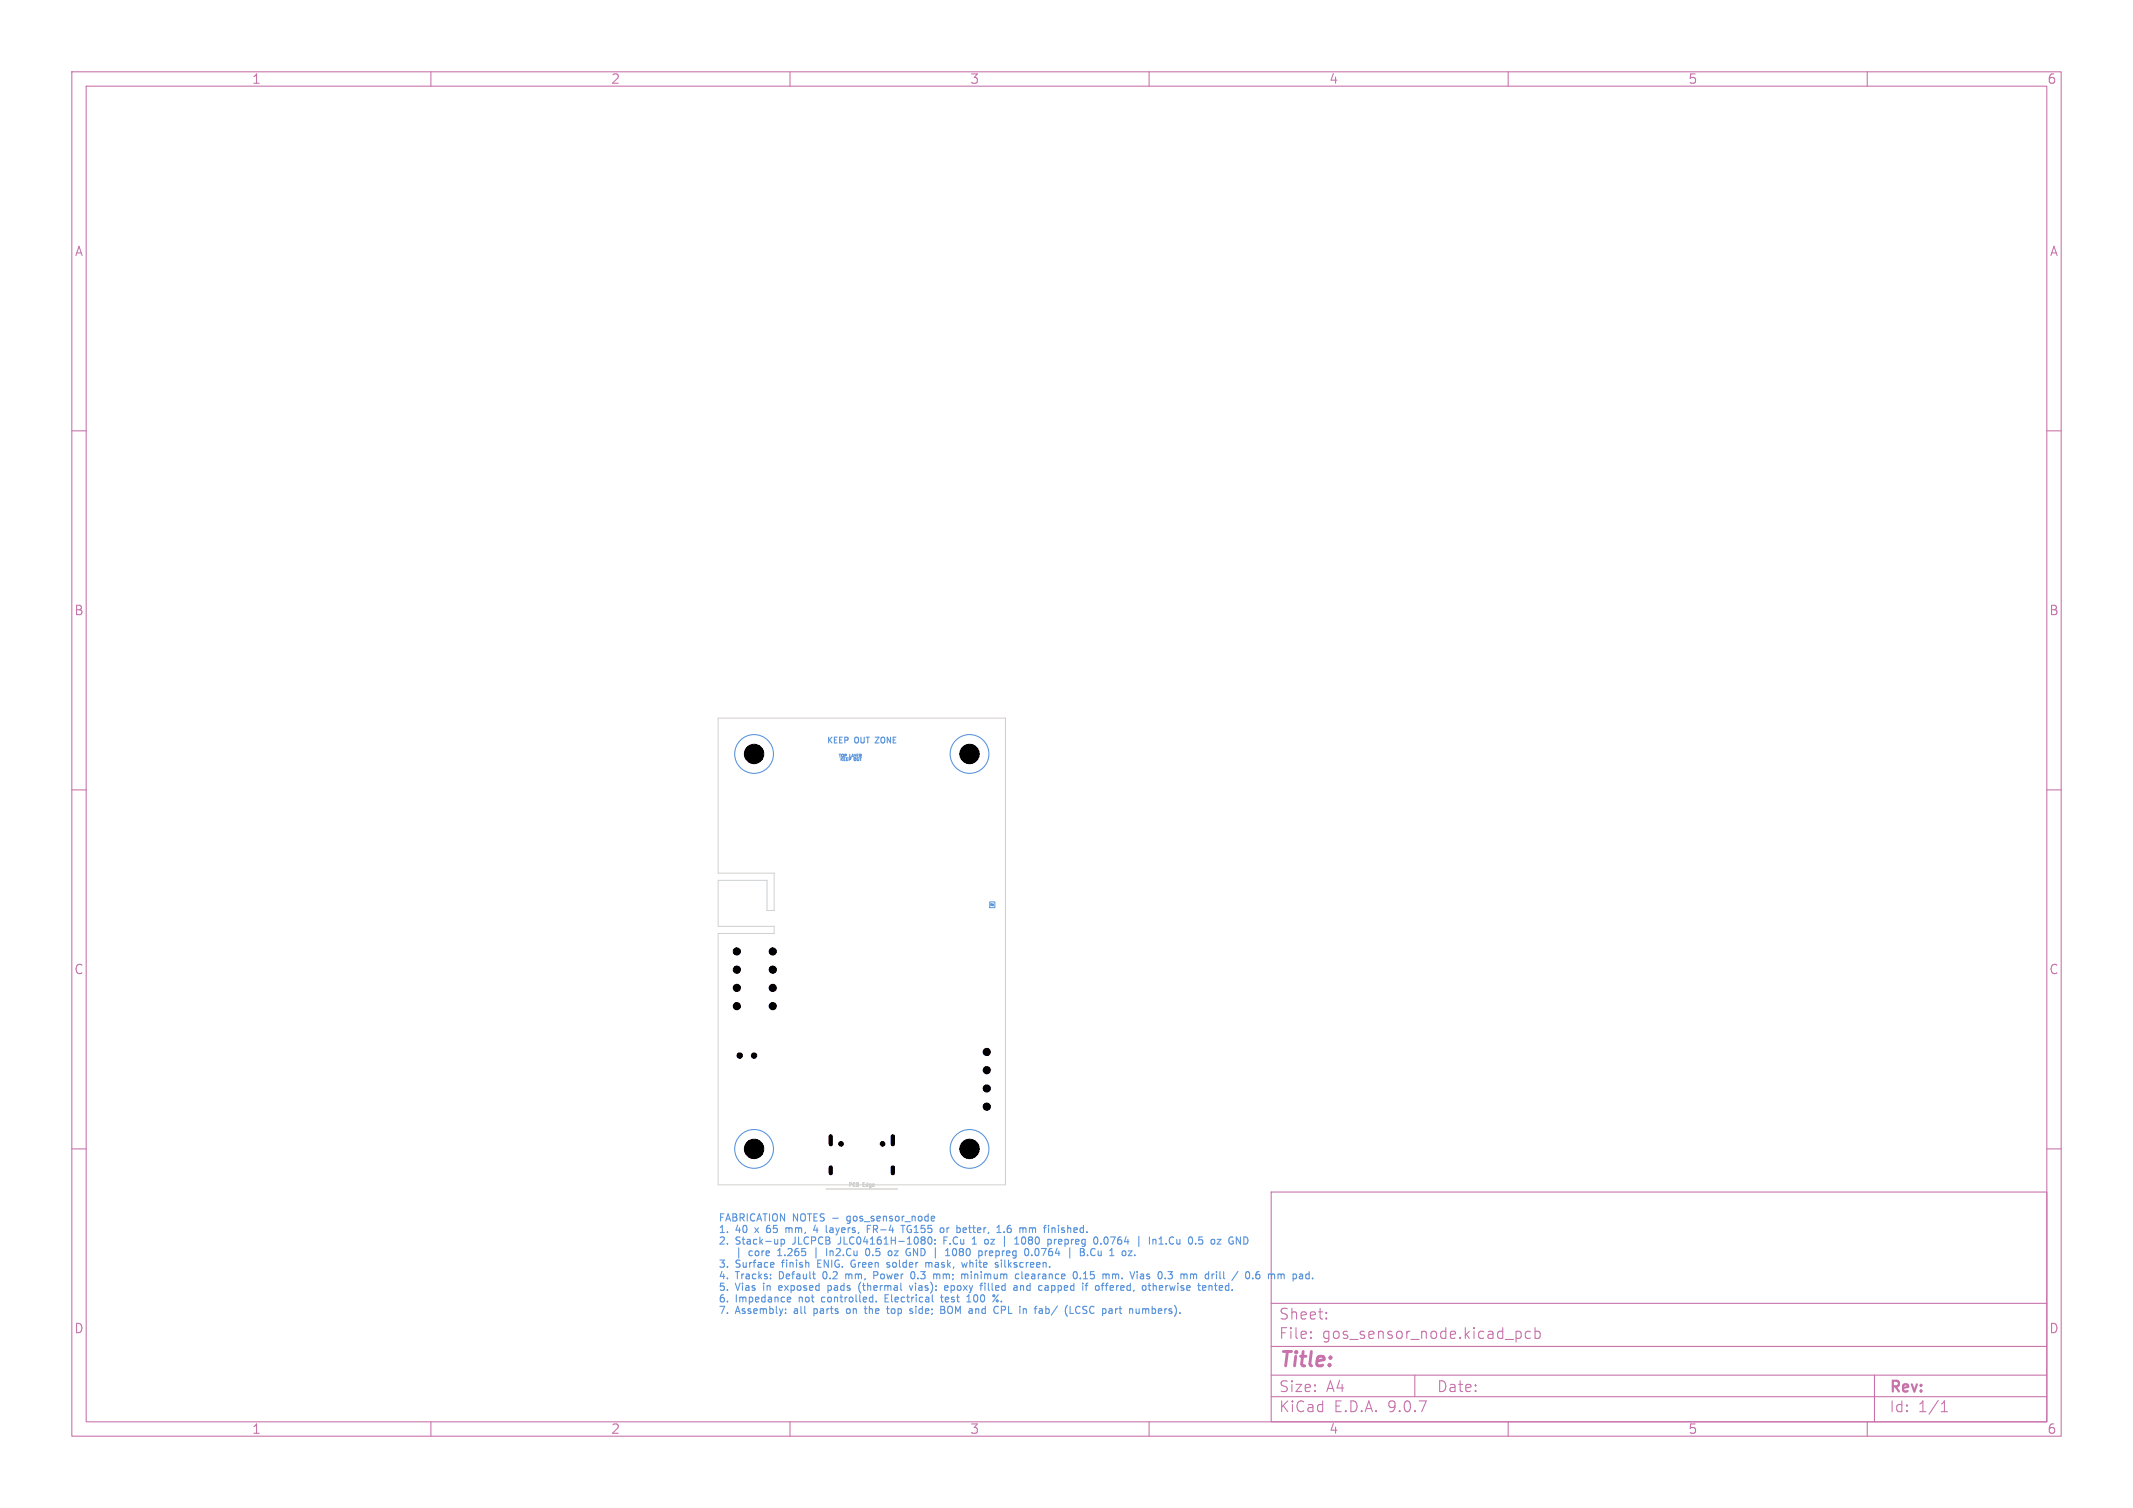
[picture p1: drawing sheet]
<svg xmlns="http://www.w3.org/2000/svg" width="297mm" height="210mm" viewBox="0 0 297 210" stroke-linecap="round" stroke-linejoin="round" font-family="sans-serif">
<defs><g id="words">
<text font-size="2.8" fill="#c872ab" x="178" y="190.9">Title:</text>
<g font-size="2.1" fill="#c872ab">
<text x="178" y="184">Sheet:</text>
<text x="178" y="186.7">File:</text>
<text x="184.1" y="186.7">gos_sensor_node.kicad_pcb</text>
<text x="178" y="196.9">KiCad</text>
<text x="178" y="194.1">Size:</text>
<text x="184.7" y="194.1">A4</text>
<text x="185.7" y="196.9">E.D.A.</text>
<text x="193.3" y="196.9">9.0.7</text>
<text x="200" y="194.1">Date:</text>
<text x="263" y="194.3">Rev:</text>
<text x="263" y="196.9">Id:</text>
<text x="267.1" y="196.9">1/1</text>
</g>
<g font-size="1.8" fill="#c872ab">
<text x="35" y="11.9">1</text>
<text x="85" y="11.9">2</text>
<text x="135" y="11.9">3</text>
<text x="185" y="11.9">4</text>
<text x="235" y="11.9">5</text>
<text x="285" y="11.9">6</text>
<text x="10.3" y="35.9">A</text>
<text x="285.4" y="35.9">A</text>
<text x="10.3" y="85.9">B</text>
<text x="285.3" y="85.9">B</text>
<text x="10.3" y="135.9">C</text>
<text x="285.3" y="135.9">C</text>
<text x="10.3" y="185.9">D</text>
<text x="285.3" y="185.9">D</text>
<text x="35" y="199.9">1</text>
<text x="85" y="199.9">2</text>
<text x="135" y="199.9">3</text>
<text x="185" y="199.9">4</text>
<text x="235" y="199.9">5</text>
<text x="285" y="199.9">6</text>
</g>
<g font-size="1.4" fill="#5994dc">
<text x="100" y="170.5">FABRICATION</text>
<text x="100" y="172.1">1.</text>
<text x="100" y="173.7">2.</text>
<text x="102.4" y="172.1">40</text>
<text x="102.4" y="173.7">Stack-up</text>
<text x="105.4" y="172.1">x</text>
<text x="107.2" y="172.1">65</text>
<text x="110.1" y="172.1">mm,</text>
<text x="110.4" y="170.5">NOTES -</text>
<text x="110.6" y="173.7">JLCPCB</text>
<text x="114.3" y="172.1">4</text>
<text x="116.2" y="172.1">layers,</text>
<text x="117.2" y="173.7">JLC04161H-1080:</text>
<text x="118.4" y="170.5">gos_sensor_node</text>
<text x="122.2" y="172.1">FR-4</text>
<text x="127.2" y="172.1">TG155</text>
<text x="132.1" y="173.7">F.Cu</text>
<text x="132.9" y="172.1">or</text>
<text x="135.4" y="172.1">better,</text>
<text x="138.3" y="173.7">oz</text>
<text x="141" y="173.7">|</text>
<text x="141.3" y="172.1">1.6</text>
<text x="143" y="173.7">1080</text>
<text x="144.7" y="172.1">mm</text>
<text x="147.8" y="173.7">prepreg</text>
<text x="148.3" y="172.1">finished.</text>
<text x="154.5" y="173.7">0.0764</text>
<text x="160.7" y="173.7">|</text>
<text x="162.7" y="173.7">In1.Cu</text>
<text x="168.4" y="173.7">0.5</text>
<text x="171.8" y="173.7">oz</text>
<text x="100" y="176.9">3.</text>
<text x="100" y="178.5">4.</text>
<text x="102.4" y="176.9">Surface</text>
<text x="102.4" y="178.5">Tracks:</text>
<text x="103" y="175.3">|</text>
<text x="105" y="175.3">core</text>
<text x="108.7" y="178.5">Default</text>
<text x="109.1" y="176.9">finish</text>
<text x="109.3" y="175.3">1.265</text>
<text x="114.3" y="176.9">ENIG.</text>
<text x="114.5" y="175.3">|</text>
<text x="115" y="178.5">0.2</text>
<text x="116.5" y="175.3">In2.Cu</text>
<text x="118.4" y="178.5">mm,</text>
<text x="119.2" y="176.9">Green</text>
<text x="122.2" y="175.3">0.5</text>
<text x="122.6" y="178.5">Power</text>
<text x="124.4" y="176.9">solder</text>
<text x="125.6" y="175.3">oz</text>
<text x="128" y="178.5">0.3</text>
<text x="128.4" y="175.3">GND |</text>
<text x="130.1" y="176.9">mask,</text>
<text x="131.4" y="178.5">mm;</text>
<text x="134.4" y="175.3">1080</text>
<text x="135.4" y="176.9">white</text>
<text x="135.6" y="178.5">minimum</text>
<text x="139.2" y="175.3">prepreg</text>
<text x="140.3" y="176.9">silkscreen.</text>
<text x="143.3" y="178.5">clearance</text>
<text x="145.9" y="175.3">0.0764</text>
<text x="151.6" y="178.5">0.15</text>
<text x="152.1" y="175.3">|</text>
<text x="154.1" y="175.3">B.Cu</text>
<text x="156" y="178.5">mm.</text>
<text x="160.1" y="178.5">Vias</text>
<text x="164.2" y="178.5">0.3</text>
<text x="167.6" y="178.5">mm</text>
<text x="171.3" y="178.5">drill</text>
<text x="175.3" y="178.5">/</text>
<text x="177.4" y="178.5">0.6</text>
<text x="180.8" y="178.5">mm</text>
<text x="100" y="180.1">5.</text>
<text x="100" y="181.7">6.</text>
<text x="100" y="183.3">7.</text>
<text x="102.4" y="180.1">Vias</text>
<text x="102.4" y="181.7">Impedance</text>
<text x="102.4" y="183.3">Assembly:</text>
<text x="106.5" y="180.1">in</text>
<text x="108.9" y="180.1">exposed</text>
<text x="110.8" y="183.3">all</text>
<text x="111.5" y="181.7">not</text>
<text x="113.8" y="183.3">parts</text>
<text x="114.8" y="181.7">controlled.</text>
<text x="116" y="180.1">pads</text>
<text x="118.6" y="183.3">on</text>
<text x="120.5" y="180.1">(thermal</text>
<text x="121.4" y="183.3">the</text>
<text x="123.9" y="181.7">Electrical</text>
<text x="124.7" y="183.3">top</text>
<text x="127.9" y="180.1">vias):</text>
<text x="128.1" y="183.3">side;</text>
<text x="132" y="181.7">test</text>
<text x="132.7" y="183.3">BOM</text>
<text x="133" y="180.1">epoxy</text>
<text x="135.8" y="181.7">100</text>
<text x="136.9" y="183.3">and</text>
<text x="138.2" y="180.1">filled</text>
<text x="139.7" y="181.7">%.</text>
<text x="140.6" y="183.3">CPL</text>
<text x="143.1" y="180.1">and</text>
<text x="144.4" y="183.3">in</text>
<text x="146.8" y="183.3">fab/</text>
<text x="146.8" y="180.1">capped</text>
<text x="151.3" y="183.3">(LCSC</text>
<text x="153.2" y="180.1">if</text>
<text x="155.2" y="180.1">offered,</text>
<text x="156.7" y="183.3">part</text>
<text x="160.7" y="183.3">numbers).</text>
<text x="162" y="180.1">otherwise</text>
<text x="170.1" y="180.1">tented.</text>
</g>
<g font-size="1.1" fill="#5994dc">
<text x="115" y="103.7">KEEP</text>
<text x="119" y="103.7">OUT</text>
<text x="122.2" y="103.7">ZONE</text>
</g>
<g font-size=".7" fill="#c2c2c2">
<text x="118.1" y="165.4">PCB</text>
<text x="120.1" y="165.4">Edge</text>
</g>
<g font-size=".6" fill="#5994dc">
<text x="116.8" y="105.5">TOP LAYER</text>
<text x="117" y="106">KEEP OUT</text>
</g>
</g></defs>
<g fill="none" stroke="#c872ab" stroke-width=".15">
<path d="M10 10h277v190h-277zM12 12h273v186h-273zM60 10v2M110 10v2M160 10v2M210 10v2M260 10v2M10 60h2M285 60h2M10 110h2M285 110h2M10 160h2"/>
<path d="M177 166h108v32h-108zM285 160h2M60 198v2M110 198v2M160 198v2M177 194.5h108M177 191.5h108M177 187.5h108M177 181.5h108M182.5 186.3h.1l-.1 .1M182.5 186.3v.1M182.5 185.5v.1"/>
<path d="M182.5 185.5h.1l-.1 .1M184.7 183.6v.1M184.7 183.6h-.1l.1 .1M184.7 182.8v.1M184.7 182.8h-.1l.1 .1M197 191.5v3M210 198v2M211.2 185.4h.3l.3 .3-.1 .6-.2 .1h-.3M213.1 185.5l-.4-.1-.3 .3v.4l.1 .2 .2 .1 .4-.1M213.7 185.5l.5-.1 .3 .3v.4l-.2 .2-.1 .1-.5-.1M213.7 184.9v1.5M260 198v2"/>
<path d="M261 191.5v6.5M270.3 196.6h.9M270.3 195.5l.4-.4v1.5"/>
</g>
<path d="M115 165.6h10" fill="none" stroke="#c2c2c2" stroke-width=".14"/>
<g fill="none" stroke="#5994dc" stroke-width=".15">
<path d="M104.3 174.4v.4l.4 .1M106.8 170.9v.7M106.8 171.1l-.1 .1M107.6 175.8l.2 .3h-.5M107.7 176.4l-.1 .1M108.3 174.9h.6M108.3 174.2l.3-.3v1M108.5 179.1v.6M108.8 172.6v1M108.8 172.6h.3l.1 .2-.1 .4h-.3M108.9 179.3l-.5 .1M109.4 171v.6"/>
<path d="M109.7 171l-.3 .1M113.5 170.6l-.2 .7h.6M113.6 173.8v1.4M113.8 171v.6M113.9 176h.3M114.3 175.5h-.4v1h.4M114.6 177.3v.6M115.3 179.7h.3M115.3 179v1M115.6 174.2v.7M115.6 174.3l.1-.1 .3 .1v.6M115.6 179l-.3 .1"/>
<path d="M115.9 171h-.3M115.9 171.3h-.2l-.2 .1 .1 .2h.3M116.7 173.3h.1M117.8 177.4v.7M118 169.5v.4M118.1 177.4l-.3 .1M118.5 175.7v.5l.3 .3M119.6 179v.7l.3 .4M120.8 170.6v1M121.1 174.1v.4l-.1 .3M121.5 174.8v.1M121.6 170.6v1"/>
<path d="M121.7 177.1v1M122.2 177.4l-.1 .2h-.4M123.9 175.9l-.3-.1-.1 .2v.1l.4 .1v.2h-.4M124.5 174.2h.6l-.6 .7h.6M125.7 170.6v1M126.3 171.2l.2 .4h.4M126.6 179l.3 .7 .2-.7M127.3 177.3l.1 .4-.1 .3-.2 .1-.1-.1M127.8 173.9v1l-.6-1v1M128.9 175.8v.7M129.2 172.5v.4l.1 .3 .1 .1 .3-.2v-.6M129.3 176v.5"/>
<path d="M129.8 169.4h.3v.2l-.4 .1M130.1 170h-.3M130.2 172.6v.1M130.2 173.2v.1M130.4 177.6v.5M130.9 177.6v.5M131.4 172.7h.4M131.4 172.3v1M131.5 179.6l.2 .1h.3M132 179.2v.1l-.5 .1M132.1 171l-.2 .1M132.4 179.7h.3"/>
<path d="M132.4 179v1M133.1 174.1l.1 .4-.1 .3M133.2 170.6v1M133.6 174.1l.2 .2M133.8 174.3l-.2 .2v.3l.2 .1 .3-.1M133.8 174.3h.2M134 174.3h.1M134.1 174.3h-.1M134.5 177.4l.3 .2v.5M134.7 175.8l-.2 .7-.2-.5-.2 .5M134.9 171h.3M135.4 173.3h.6"/>
<path d="M135.7 172.3v1M136.6 178.8v.9M137.1 172.7v.4l.2 .2 .2-.1 .1-.1v-.4M137.6 178.7v.9l.2 .1M137.9 174.2l.3 .1v.1l-.4 .1M138.2 174.8l-.3 .1M138.7 174.8l.3 .1M138.7 174.2v1M139 174.2l-.3 .1M139.4 175.8v.7M139.8 171.6h.1M139.9 172.2v1.4"/>
<path d="M140.7 170.6l-.3 .1a.67 .67 0 0 0 0 .9h.4v-.4l-.2-.2h-.2l-.2 .2M141.3 173.3h.6M141.5 179l.1 .2v.5M141.6 177.4l.3 .1M141.6 179.7h-.3M141.6 179.3h-.3M141.9 178l-.3 .1M142.1 179.1l.1-.1 .3 .1v.6M142.1 179v.7M142.3 172.5l-.1 .4 .1 .3 .2 .1 .2-.1M142.3 177.1v.8l.1 .2M143.1 177.4h-.2l-.1 .2v.4l.3 .1"/>
<path d="M143.2 177.7l-.4 .1M143.6 171l.2 .1M143.8 171.1l.1-.1h.2l.1 .6M143.8 171.1v.5M144.6 174.1v.6l-.3 .2M145.7 170.6l-.3 .2v.8M145.7 173.9l-.5 1M145.8 179l.2 .2v.5M146 179.7h-.4M146 179.3h-.4M146 170.6v.1M146.8 172.6v.7"/>
<path d="M147.1 172.6l-.3 .2M147.4 170.6v.1M147.4 172.6v.6M147.8 171.6h.1M147.9 172.8l-.5 .1M148 171l-.2 .1 .2 .2M149 173.8v1.4M149.8 177.1a.63 .63 0 0 1 0 1M150.4 178v.1M150.9 178.1h.5M150.9 177.4l.2-.3v1M151 174.4v.3l-.1 .1-.5 .1"/>
<path d="M151.4 174.8v.1M152.9 179l-.3 .1-.1 .1 .1 .4 .3 .1M152.9 174.2l.1 .6 .2 .1 .1-.1M153.3 173.2v.1M153.3 174.2v.7M153.8 172.5l-.1 .4 .1 .3 .2 .1 .1-.1M153.9 172.3h.2M154.9 177.5l.3-.1 .1 .2M154.9 177.4v.7M154.9 179h-.2l-.1 .2v.5h.3M155.1 179.3l-.5 .1M155.3 177.6v.5"/>
<path d="M155.6 177.4l-.3 .2M157.1 174.2h.5l-.5 .7h.5M157.3 177.1l.4 1 .3-1M158 174.8v.1M158.3 177.1v.1M158.6 172.2v1.4M158.9 177.4l.3 .1v.6M159.2 178l-.3 .1M159.2 177.7h-.3M159.7 178l.1 .1M159.7 177.5v.2M160.1 172.3v1"/>
<path d="M160.6 179.1l.1-.1 .3 .1v.6M160.6 178.7v1M161.4 173.3h.6M161.4 172.5l.3-.2v1M161.6 179l-.2 .2v.4l.2 .1M161.9 179.3l-.5 .1M162.4 173.2v.1M166.6 177.5v.6M167 172.3h.4M167.1 172.6h.2l.2 .2-.1 .4-.3 .1M168.3 177.1v1M168.4 179.1h.3l.1 .6"/>
<path d="M169.1 179h.4M169.2 178.7v.9l.3 .1M169.4 177.1v.1M169.9 177.1v.8M170.4 177.1v.8l.1 .2M171.7 172.3a.49 .49 0 0 0-.6 .4 .49 .49 0 0 0 .3 .6M172.7 172.3v1l-.6-1v1M173.7 173l.1-.3-.1-.3-.5-.1v1M173.8 177.1a.63 .63 0 0 1 0 1M174.4 178v.1M176.6 177.4v.7M177 177.5l-.2-.1-.2 .1"/>
<path d="M180.1 177.5h.3M180.1 178h.3M180.1 177.4v1M182.3 177.1v1M109.4 182.8v.1M109.7 181.3h.4M110.1 180.9l-.5 .1M113.3 182.3v1M113.3 182.9h.1M113.4 182.3h-.1M114.4 180.8v.4M118.2 182.3h-.2l-.1 .1v.4l.3 .1"/>
<path d="M120.3 182.3h.4M120.5 181.9v.9l.2 .1M122 181.2v.1M123.2 180.3v1h.5M123.4 182.3h.4M123.7 182.9h.1M124.3 182.3l-.2 .1v.3l.2 .2M127.5 182.3v.6M129.9 181.3h.1M131.1 180.3v.9l.2 .1M131.3 182.4l.3 .2-.1 .2-.1 .1M131.4 182l.1 .1-.1 .2"/>
<path d="M132 182.1a.67 .67 0 0 0 .2 .8h.2M134.6 181.3h.6M134.9 180.3v1M136.1 182.3l.2 .1v.5M139 180.3l-.8 1M140 182.1l-.1 .3h-.5M144 182.3h.4M145.7 182.3h.3l.1 .1v.4l-.4 .1M148.6 181.8h.1M150.4 182a.47 .47 0 0 0-.7 .3 .47 .47 0 0 0 .5 .6l.2-.1M150.8 182.9h.1M150.9 182l-.1 .1 .1 .2"/>
<path d="M155.8 182.3h.4M156 181.9v.9l.2 .1M159.5 182.4l.2-.1h.2l.1 .6M163.5 181.8h.1"/>
<circle cx="105" cy="105" r="2.7"/>
<circle cx="135" cy="105" r="2.7"/>
<circle cx="105" cy="160" r="2.7"/>
<circle cx="135" cy="160" r="2.7"/>
<circle cx="138.9" cy="181.2" r=".14"/>
</g>
<path d="M137.8 125.6h.7v.8h-.7zM137.9 126l.1 .1M137.9 125.9h.2M138 126v.1zM138.1 125.9h.1M138.2 125.9h.2l-.1 .2zM138.2 126.1h.2M138.3 125.8v.1M138.3 126.1v.1" fill="none" stroke="#5994dc" stroke-width=".14"/>
<path d="M100 100h40v65h-40v-35h7.8v-1h-7.8v-6.4h6.8v4.2h1v-5.2h-7.8z" fill="none" stroke="#d0d2cd" stroke-width=".14"/>
<g fill="#000" stroke="#000" stroke-width=".14">
<circle cx="105" cy="105" r="1.35"/>
<circle cx="135" cy="105" r="1.35"/>
<circle cx="102.6" cy="135" r=".5"/>
<circle cx="102.6" cy="132.5" r=".5"/>
<circle cx="102.6" cy="137.6" r=".5"/>
<circle cx="107.6" cy="135" r=".5"/>
<circle cx="107.6" cy="137.6" r=".5"/>
<circle cx="107.6" cy="132.5" r=".5"/>
<circle cx="102.6" cy="140.1" r=".5"/>
<circle cx="103" cy="147" r=".38"/>
<circle cx="105" cy="147" r=".38"/>
<circle cx="105" cy="160" r="1.35"/>
<circle cx="107.6" cy="140.1" r=".5"/>
<circle cx="117.1" cy="159.3" r=".33"/>
<circle cx="122.9" cy="159.3" r=".33"/>
<circle cx="135" cy="160" r="1.35"/>
<circle cx="137.4" cy="154.1" r=".5"/>
<circle cx="137.4" cy="151.6" r=".5"/>
<circle cx="137.4" cy="149" r=".5"/>
<circle cx="137.4" cy="146.5" r=".5"/>
</g>
<path d="M115.7 158.2v1.1M124.3 158.2v1.1M115.7 162.6v.8M124.3 162.6v.8" fill="none" stroke="#000" stroke-width=".6"/>
<use href="#words"/>
</svg>
